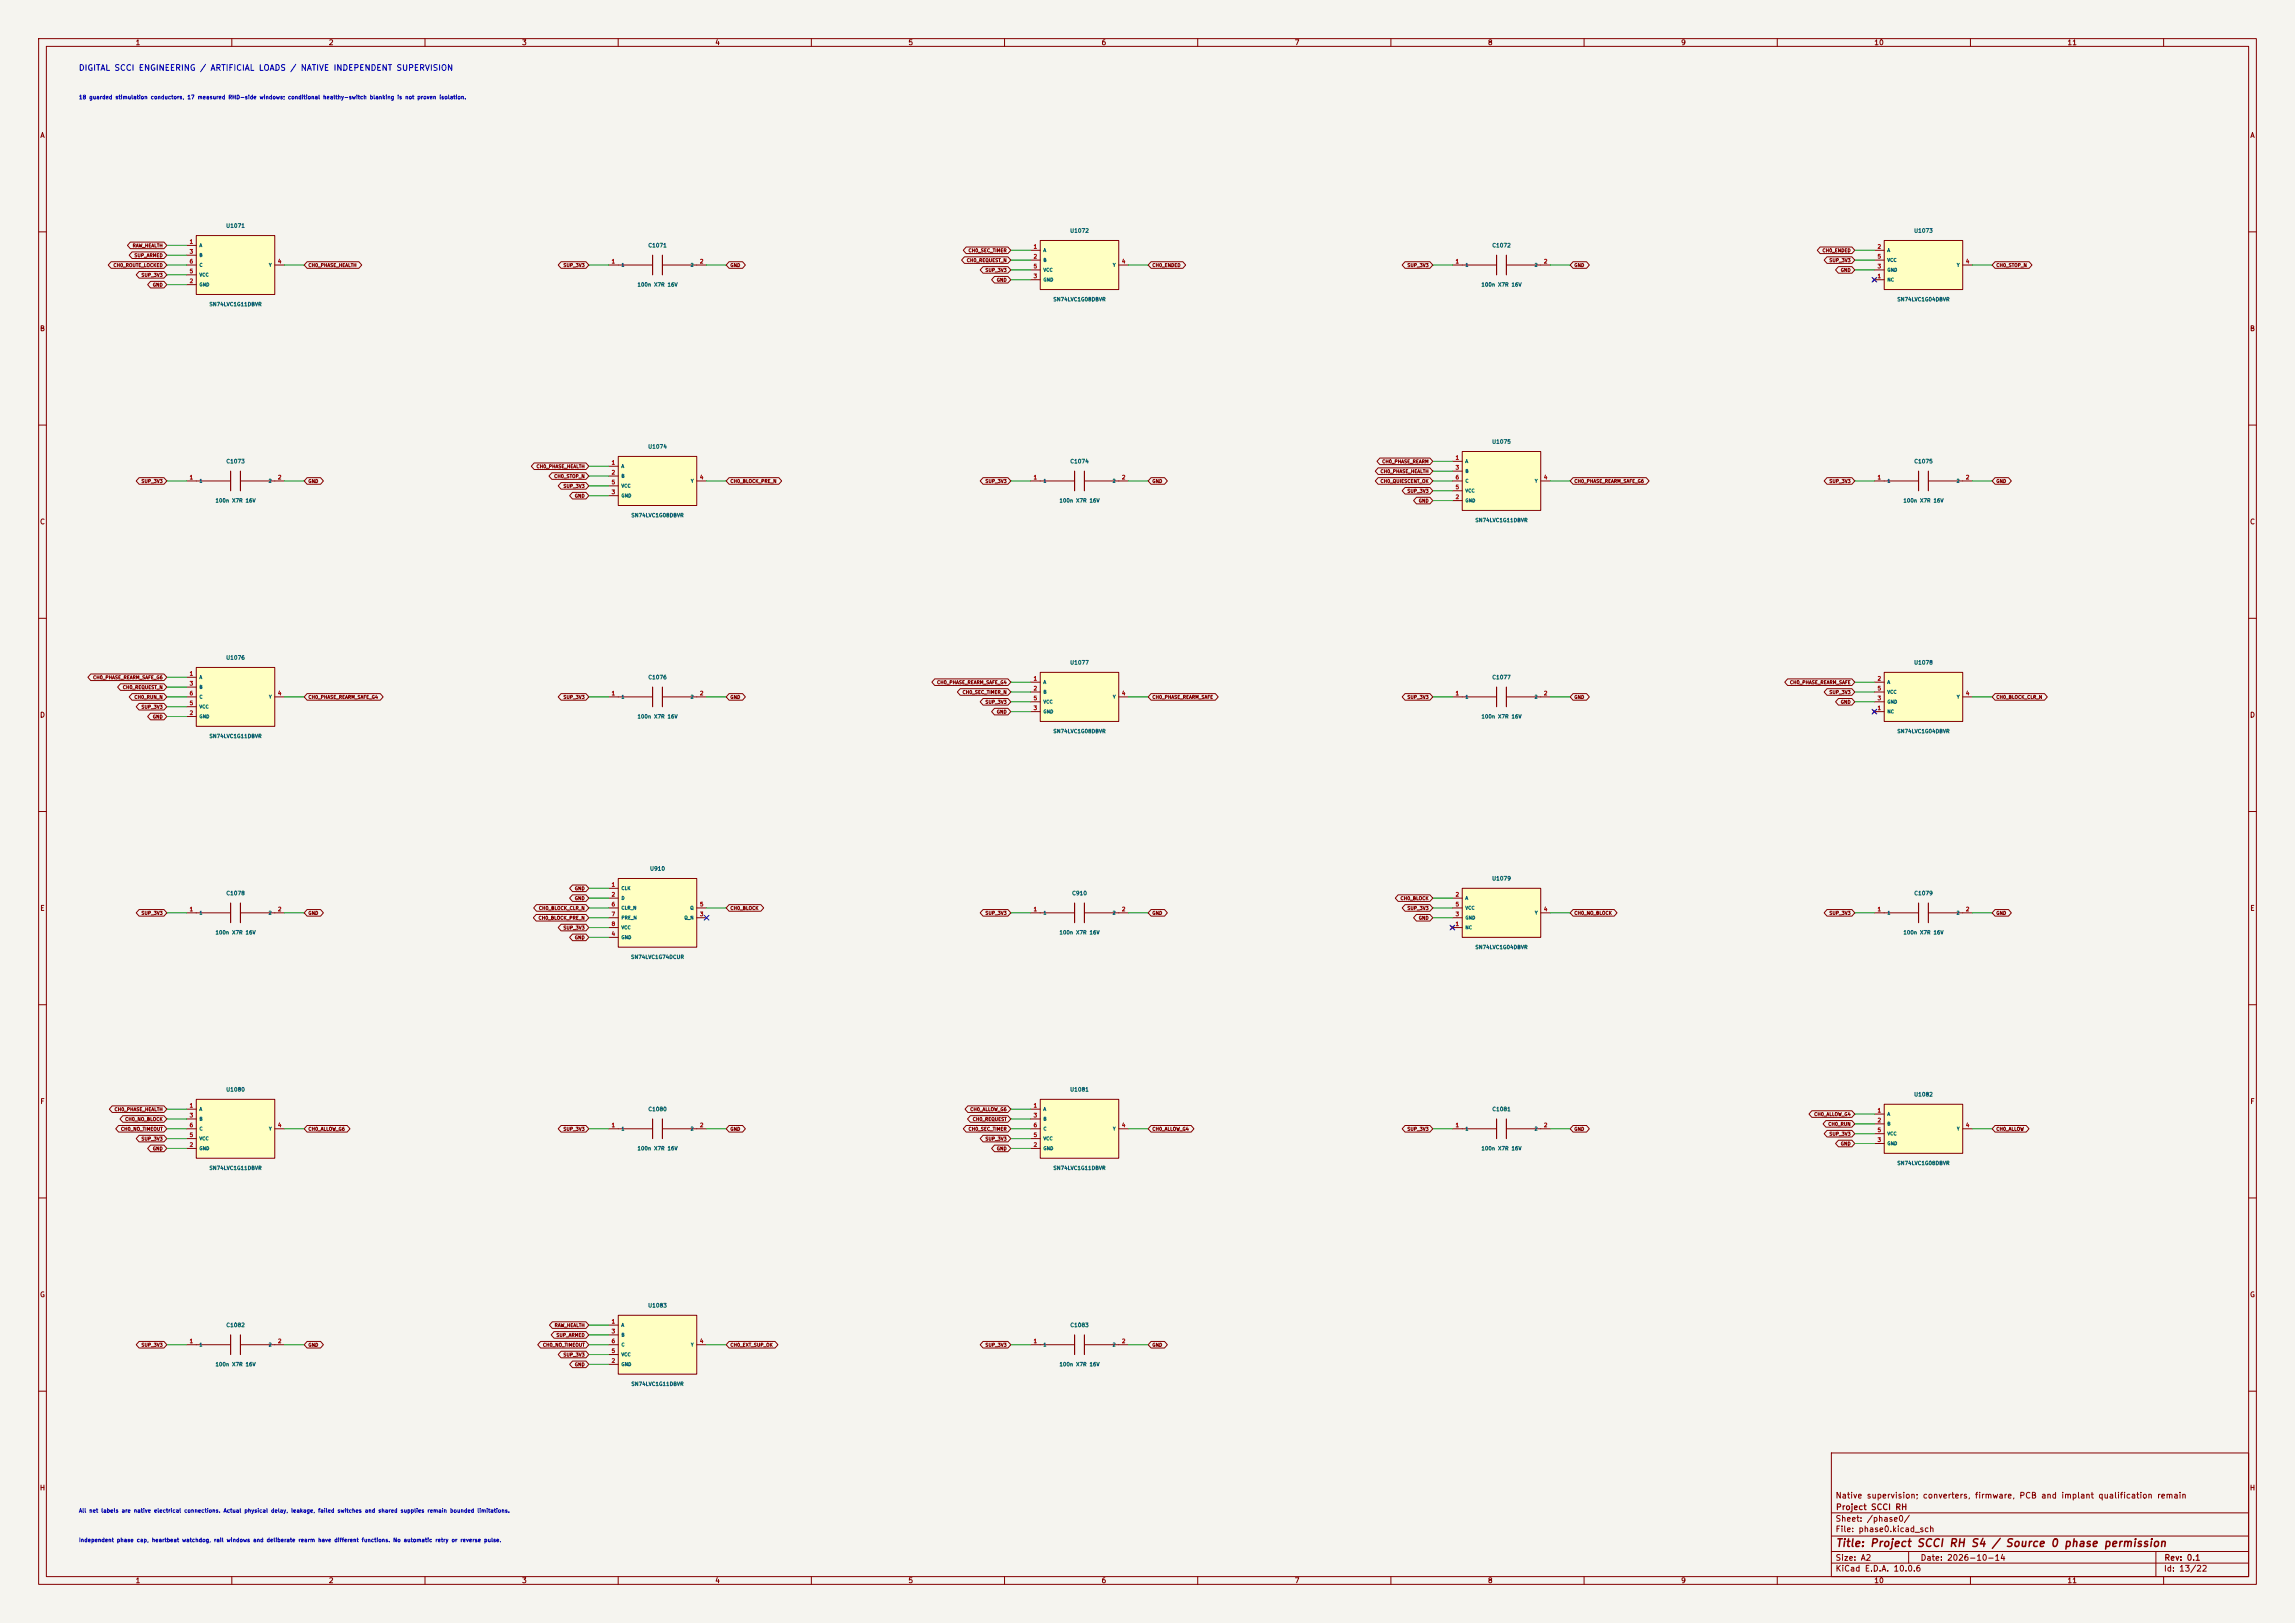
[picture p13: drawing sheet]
<svg xmlns="http://www.w3.org/2000/svg" width="594mm" height="420mm" viewBox="0 0 594 420" stroke-linecap="round" stroke-linejoin="round" font-family="sans-serif">
<defs><g id="words">
<text font-size="2" fill="#840000" x="475" y="400.8">Title: Project SCCI RH S4 / Source 0 phase permission</text>
<text font-size="1.5" fill="#0000c2" x="20.3" y="18.7">DIGITAL SCCI ENGINEERING / ARTIFICIAL LOADS / NATIVE INDEPENDENT SUPERVISION</text>
<g font-size="1.5" fill="#840000">
<text x="475" y="388.1">Native supervision; converters, firmware, PCB and implant qualification remain</text>
<text x="475" y="394.1">Sheet: /phase0/</text>
<text x="475.1" y="391.1">Project SCCI RH</text>
<text x="475" y="396.8">File: phase0.kicad_sch</text>
<text x="475" y="407">KiCad E.D.A. 10.0.6</text>
<text x="475" y="404.2">Size: A2</text>
<text x="497" y="404.2">Date: 2026-10-14</text>
<text x="560" y="407">Id: 13/22</text>
<text x="560.1" y="404.2">Rev: 0.1</text>
</g>
<g font-size="1.3" fill="#840000">
<text x="35" y="12">1</text>
<text x="85" y="12">2</text>
<text x="135" y="12">3</text>
<text x="185" y="12">4</text>
<text x="235" y="12">5</text>
<text x="285" y="12">6</text>
<text x="335" y="12">7</text>
<text x="385" y="12">8</text>
<text x="435" y="12">9</text>
<text x="485" y="12">10</text>
<text x="535" y="12">11</text>
<text x="10.3" y="36">A</text>
<text x="582.3" y="36">A</text>
<text x="10.2" y="86">B</text>
<text x="582.2" y="86">B</text>
<text x="10.2" y="136">C</text>
<text x="582.2" y="136">C</text>
<text x="10.2" y="186">D</text>
<text x="582.2" y="186">D</text>
<text x="10.3" y="236">E</text>
<text x="582.3" y="236">E</text>
<text x="10.3" y="286">F</text>
<text x="582.3" y="286">F</text>
<text x="10.2" y="336">G</text>
<text x="582.2" y="336">G</text>
<text x="10.2" y="386">H</text>
<text x="582.2" y="386">H</text>
<text x="35" y="410">1</text>
<text x="85" y="410">2</text>
<text x="135" y="410">3</text>
<text x="185" y="410">4</text>
<text x="235" y="410">5</text>
<text x="285" y="410">6</text>
<text x="335" y="410">7</text>
<text x="385" y="410">8</text>
<text x="435" y="410">9</text>
<text x="485" y="410">10</text>
<text x="535" y="410">11</text>
</g>
<g font-size="1" fill="#0000c2">
<text x="20.3" y="25.9">18 guarded stimulation conductors, 17 measured RHD-side windows; conditional healthy-switch blanking is not proven isolation.</text>
<text x="20.3" y="391.7">All net labels are native electrical connections. Actual physical delay, leakage, failed switches and shared supplies remain bounded limitations.</text>
<text x="20.3" y="399.3">Independent phase cap, heartbeat watchdog, rail windows and deliberate rearm have different functions. No automatic retry or reverse pulse.</text>
</g>
<g font-size="1" fill="#006464">
<text x="58.4" y="59.2">U1071</text>
<text x="167.7" y="64.3">C1071</text>
<text x="276.9" y="60.4">U1072</text>
<text x="386.1" y="64.3">C1072</text>
<text x="495.3" y="60.4">U1073</text>
<text x="164.9" y="74.4">100n X7R 16V</text>
<text x="383.3" y="74.4">100n X7R 16V</text>
<text x="54.1" y="79.5">SN74LVC1G11DBVR</text>
<text x="272.5" y="78.2">SN74LVC1G08DBVR</text>
<text x="491" y="78.2">SN74LVC1G04DBVR</text>
<text x="167.7" y="116.3">U1074</text>
<text x="386.1" y="115.1">U1075</text>
<text x="58.5" y="120.1">C1073</text>
<text x="276.9" y="120.1">C1074</text>
<text x="495.3" y="120.1">C1075</text>
<text x="55.7" y="130.3">100n X7R 16V</text>
<text x="274.1" y="130.3">100n X7R 16V</text>
<text x="492.5" y="130.3">100n X7R 16V</text>
<text x="163.3" y="134.1">SN74LVC1G08DBVR</text>
<text x="381.7" y="135.3">SN74LVC1G11DBVR</text>
<text x="58.4" y="170.9">U1076</text>
<text x="276.9" y="172.2">U1077</text>
<text x="495.3" y="172.2">U1078</text>
<text x="167.7" y="176">C1076</text>
<text x="386.1" y="176">C1077</text>
<text x="54.1" y="191.2">SN74LVC1G11DBVR</text>
<text x="164.9" y="186.1">100n X7R 16V</text>
<text x="272.5" y="189.9">SN74LVC1G08DBVR</text>
<text x="383.3" y="186.1">100n X7R 16V</text>
<text x="491" y="189.9">SN74LVC1G04DBVR</text>
<text x="168.1" y="225.5">U910</text>
<text x="58.5" y="231.9">C1078</text>
<text x="277.4" y="231.9">C910</text>
<text x="386.1" y="228.1">U1079</text>
<text x="495.3" y="231.9">C1079</text>
<text x="55.7" y="242">100n X7R 16V</text>
<text x="274.1" y="242">100n X7R 16V</text>
<text x="381.7" y="245.8">SN74LVC1G04DBVR</text>
<text x="492.5" y="242">100n X7R 16V</text>
<text x="163.2" y="248.4">SN74LVC1G74DCUR</text>
<text x="58.4" y="282.7">U1080</text>
<text x="167.7" y="287.8">C1080</text>
<text x="276.9" y="282.7">U1081</text>
<text x="386.1" y="287.8">C1081</text>
<text x="495.3" y="284">U1082</text>
<text x="164.9" y="297.9">100n X7R 16V</text>
<text x="383.3" y="297.9">100n X7R 16V</text>
<text x="54.1" y="303">SN74LVC1G11DBVR</text>
<text x="272.5" y="303">SN74LVC1G11DBVR</text>
<text x="491" y="301.7">SN74LVC1G08DBVR</text>
<text x="167.7" y="338.6">U1083</text>
<text x="58.5" y="343.7">C1082</text>
<text x="276.9" y="343.7">C1083</text>
<text x="55.7" y="353.8">100n X7R 16V</text>
<text x="274.1" y="353.8">100n X7R 16V</text>
<text x="163.3" y="358.9">SN74LVC1G11DBVR</text>
</g>
<g font-size="1" fill="#a90000">
<text x="49" y="63.3">1</text>
<text x="49" y="65.9">3</text>
<text x="267.4" y="64.6">1</text>
<text x="485.8" y="64.6">2</text>
<text x="49" y="70.9">5</text>
<text x="49" y="68.4">6</text>
<text x="71.8" y="68.4">4</text>
<text x="158.2" y="68.4">1</text>
<text x="181" y="68.4">2</text>
<text x="267.4" y="67.1">2</text>
<text x="267.4" y="69.7">5</text>
<text x="290.3" y="68.4">4</text>
<text x="376.6" y="68.4">1</text>
<text x="399.5" y="68.4">2</text>
<text x="485.8" y="69.7">3</text>
<text x="485.8" y="67.1">5</text>
<text x="508.7" y="68.4">4</text>
<text x="49" y="73.5">2</text>
<text x="267.4" y="72.2">3</text>
<text x="485.8" y="72.2">1</text>
<text x="376.6" y="119.2">1</text>
<text x="49" y="124.3">1</text>
<text x="71.8" y="124.3">2</text>
<text x="158.2" y="120.5">1</text>
<text x="158.2" y="123">2</text>
<text x="158.2" y="125.5">5</text>
<text x="181" y="124.3">4</text>
<text x="267.4" y="124.3">1</text>
<text x="290.3" y="124.3">2</text>
<text x="376.6" y="121.7">3</text>
<text x="376.6" y="124.3">6</text>
<text x="399.5" y="124.3">4</text>
<text x="485.8" y="124.3">1</text>
<text x="508.7" y="124.3">2</text>
<text x="158.2" y="128.1">3</text>
<text x="376.6" y="129.4">2</text>
<text x="376.6" y="126.8">5</text>
<text x="49" y="175.1">1</text>
<text x="49" y="177.6">3</text>
<text x="267.4" y="176.3">1</text>
<text x="267.4" y="178.9">2</text>
<text x="485.8" y="176.3">2</text>
<text x="485.8" y="178.9">5</text>
<text x="49" y="185.2">2</text>
<text x="49" y="182.7">5</text>
<text x="49" y="180.2">6</text>
<text x="71.8" y="180.2">4</text>
<text x="158.2" y="180.2">1</text>
<text x="181" y="180.2">2</text>
<text x="267.4" y="184">3</text>
<text x="267.4" y="181.4">5</text>
<text x="290.3" y="180.2">4</text>
<text x="376.6" y="180.2">1</text>
<text x="399.5" y="180.2">2</text>
<text x="485.8" y="184">1</text>
<text x="485.8" y="181.4">3</text>
<text x="508.7" y="180.2">4</text>
<text x="158.2" y="229.7">1</text>
<text x="158.2" y="232.2">2</text>
<text x="376.6" y="232.2">2</text>
<text x="49" y="236">1</text>
<text x="71.8" y="236">2</text>
<text x="158.2" y="234.8">6</text>
<text x="158.2" y="237.3">7</text>
<text x="158.2" y="239.8">8</text>
<text x="181" y="237.3">3</text>
<text x="181" y="234.8">5</text>
<text x="267.4" y="236">1</text>
<text x="290.3" y="236">2</text>
<text x="376.6" y="239.8">1</text>
<text x="376.6" y="237.3">3</text>
<text x="376.6" y="234.8">5</text>
<text x="399.5" y="236">4</text>
<text x="485.8" y="236">1</text>
<text x="508.7" y="236">2</text>
<text x="158.2" y="242.4">4</text>
<text x="49" y="286.8">1</text>
<text x="267.4" y="286.8">1</text>
<text x="49" y="289.4">3</text>
<text x="49" y="291.9">6</text>
<text x="71.8" y="291.9">4</text>
<text x="158.2" y="291.9">1</text>
<text x="181" y="291.9">2</text>
<text x="267.4" y="289.4">3</text>
<text x="267.4" y="291.9">6</text>
<text x="290.3" y="291.9">4</text>
<text x="376.6" y="291.9">1</text>
<text x="399.5" y="291.9">2</text>
<text x="485.8" y="288.1">1</text>
<text x="485.8" y="290.6">2</text>
<text x="485.8" y="293.2">5</text>
<text x="508.7" y="291.9">4</text>
<text x="49" y="297">2</text>
<text x="49" y="294.5">5</text>
<text x="267.4" y="297">2</text>
<text x="267.4" y="294.5">5</text>
<text x="485.8" y="295.7">3</text>
<text x="49" y="347.8">1</text>
<text x="71.8" y="347.8">2</text>
<text x="158.2" y="342.7">1</text>
<text x="158.2" y="345.3">3</text>
<text x="158.2" y="347.8">6</text>
<text x="181" y="347.8">4</text>
<text x="267.4" y="347.8">1</text>
<text x="290.3" y="347.8">2</text>
<text x="158.2" y="352.9">2</text>
<text x="158.2" y="350.3">5</text>
</g>
<g font-size=".9" fill="#840000">
<text x="34.2" y="64.2">RAW_HEALTH</text>
<text x="250.6" y="65.5">CH0_SEC_TIMER</text>
<text x="471.6" y="65.5">CH0_ENDED</text>
<text x="29.2" y="69.3">CH0_ROUTE_LOCKED</text>
<text x="34.7" y="66.7">SUP_ARMED</text>
<text x="36.5" y="71.8">SUP_3V3</text>
<text x="79.7" y="69.3">CH0_PHASE_HEALTH</text>
<text x="145.7" y="69.3">SUP_3V3</text>
<text x="188.9" y="69.3">GND</text>
<text x="250.1" y="68">CH0_REQUEST_N</text>
<text x="254.9" y="70.6">SUP_3V3</text>
<text x="298.2" y="69.3">CH0_ENDED</text>
<text x="364.2" y="69.3">SUP_3V3</text>
<text x="407.4" y="69.3">GND</text>
<text x="473.4" y="68">SUP_3V3</text>
<text x="476.3" y="70.6">GND</text>
<text x="516.6" y="69.3">CH0_STOP_N</text>
<text x="39.4" y="74.4">GND</text>
<text x="257.9" y="73.1">GND</text>
<text x="36.5" y="125.2">SUP_3V3</text>
<text x="79.7" y="125.2">GND</text>
<text x="138.8" y="121.4">CH0_PHASE_HEALTH</text>
<text x="143.3" y="123.9">CH0_STOP_N</text>
<text x="188.9" y="125.2">CH0_BLOCK_PRE_N</text>
<text x="254.9" y="125.2">SUP_3V3</text>
<text x="298.2" y="125.2">GND</text>
<text x="357.2" y="122.6">CH0_PHASE_HEALTH</text>
<text x="357.2" y="125.2">CH0_QUIESCENT_OK</text>
<text x="357.6" y="120.1">CH0_PHASE_REARM</text>
<text x="407.4" y="125.2">CH0_PHASE_REARM_SAFE_G6</text>
<text x="473.4" y="125.2">SUP_3V3</text>
<text x="516.6" y="125.2">GND</text>
<text x="145.7" y="126.4">SUP_3V3</text>
<text x="148.7" y="129">GND</text>
<text x="364.2" y="127.7">SUP_3V3</text>
<text x="367.1" y="130.2">GND</text>
<text x="24" y="176">CH0_PHASE_REARM_SAFE_G6</text>
<text x="31.7" y="178.5">CH0_REQUEST_N</text>
<text x="242.4" y="177.2">CH0_PHASE_REARM_SAFE_G4</text>
<text x="249" y="179.8">CH0_SEC_TIMER_N</text>
<text x="463.2" y="177.2">CH0_PHASE_REARM_SAFE</text>
<text x="473.4" y="179.8">SUP_3V3</text>
<text x="34.7" y="181">CH0_RUN_N</text>
<text x="36.5" y="183.6">SUP_3V3</text>
<text x="79.7" y="181">CH0_PHASE_REARM_SAFE_G4</text>
<text x="145.7" y="181">SUP_3V3</text>
<text x="188.9" y="181">GND</text>
<text x="254.9" y="182.3">SUP_3V3</text>
<text x="257.9" y="184.9">GND</text>
<text x="298.2" y="181">CH0_PHASE_REARM_SAFE</text>
<text x="364.2" y="181">SUP_3V3</text>
<text x="407.4" y="181">GND</text>
<text x="476.3" y="182.3">GND</text>
<text x="516.6" y="181">CH0_BLOCK_CLR_N</text>
<text x="39.4" y="186.1">GND</text>
<text x="148.7" y="230.6">GND</text>
<text x="148.7" y="233.1">GND</text>
<text x="362.4" y="233.1">CH0_BLOCK</text>
<text x="36.5" y="236.9">SUP_3V3</text>
<text x="79.7" y="236.9">GND</text>
<text x="139.3" y="238.2">CH0_BLOCK_PRE_N</text>
<text x="139.4" y="235.7">CH0_BLOCK_CLR_N</text>
<text x="188.9" y="235.7">CH0_BLOCK</text>
<text x="254.9" y="236.9">SUP_3V3</text>
<text x="298.2" y="236.9">GND</text>
<text x="364.2" y="235.7">SUP_3V3</text>
<text x="367.1" y="238.2">GND</text>
<text x="407.4" y="236.9">CH0_NO_BLOCK</text>
<text x="473.4" y="236.9">SUP_3V3</text>
<text x="516.6" y="236.9">GND</text>
<text x="145.7" y="240.7">SUP_3V3</text>
<text x="148.7" y="243.3">GND</text>
<text x="29.5" y="287.7">CH0_PHASE_HEALTH</text>
<text x="251" y="287.7">CH0_ALLOW_G6</text>
<text x="31.2" y="292.8">CH0_NO_TIMEOUT</text>
<text x="32.3" y="290.3">CH0_NO_BLOCK</text>
<text x="79.7" y="292.8">CH0_ALLOW_G6</text>
<text x="145.7" y="292.8">SUP_3V3</text>
<text x="188.9" y="292.8">GND</text>
<text x="250.6" y="292.8">CH0_SEC_TIMER</text>
<text x="251.7" y="290.3">CH0_REQUEST</text>
<text x="298.2" y="292.8">CH0_ALLOW_G4</text>
<text x="364.2" y="292.8">SUP_3V3</text>
<text x="407.4" y="292.8">GND</text>
<text x="469.4" y="289">CH0_ALLOW_G4</text>
<text x="473.1" y="291.5">CH0_RUN</text>
<text x="516.6" y="292.8">CH0_ALLOW</text>
<text x="36.5" y="295.3">SUP_3V3</text>
<text x="39.4" y="297.9">GND</text>
<text x="254.9" y="295.3">SUP_3V3</text>
<text x="257.9" y="297.9">GND</text>
<text x="473.4" y="294.1">SUP_3V3</text>
<text x="476.3" y="296.6">GND</text>
<text x="143.4" y="343.6">RAW_HEALTH</text>
<text x="143.9" y="346.1">SUP_ARMED</text>
<text x="36.5" y="348.7">SUP_3V3</text>
<text x="79.7" y="348.7">GND</text>
<text x="140.4" y="348.7">CH0_NO_TIMEOUT</text>
<text x="145.7" y="351.2">SUP_3V3</text>
<text x="148.7" y="353.8">GND</text>
<text x="188.9" y="348.7">CH0_EXT_SUP_OK</text>
<text x="254.9" y="348.7">SUP_3V3</text>
<text x="298.2" y="348.7">GND</text>
</g>
<g font-size=".9" fill="#006464">
<text x="51.5" y="64.1">A</text>
<text x="270" y="65.4">A</text>
<text x="488.4" y="65.4">A</text>
<text x="51.5" y="66.7">B</text>
<text x="51.5" y="71.8">VCC</text>
<text x="51.5" y="69.2">C</text>
<text x="69.5" y="69.2">Y</text>
<text x="160.7" y="69.2">1</text>
<text x="178.6" y="69.2">2</text>
<text x="270" y="68">B</text>
<text x="270" y="70.5">VCC</text>
<text x="287.9" y="69.2">Y</text>
<text x="379.2" y="69.2">1</text>
<text x="397.1" y="69.2">2</text>
<text x="488.4" y="70.5">GND</text>
<text x="488.4" y="68">VCC</text>
<text x="506.4" y="69.2">Y</text>
<text x="51.5" y="74.3">GND</text>
<text x="270" y="73">GND</text>
<text x="488.4" y="73">NC</text>
<text x="51.5" y="125.1">1</text>
<text x="69.4" y="125.1">2</text>
<text x="160.7" y="121.3">A</text>
<text x="160.7" y="123.8">B</text>
<text x="178.7" y="125.1">Y</text>
<text x="270" y="125.1">1</text>
<text x="287.9" y="125.1">2</text>
<text x="379.2" y="120">A</text>
<text x="379.2" y="122.6">B</text>
<text x="379.2" y="125.1">C</text>
<text x="397.2" y="125.1">Y</text>
<text x="488.4" y="125.1">1</text>
<text x="506.3" y="125.1">2</text>
<text x="160.7" y="128.9">GND</text>
<text x="160.7" y="126.4">VCC</text>
<text x="379.2" y="130.2">GND</text>
<text x="379.2" y="127.6">VCC</text>
<text x="51.5" y="175.9">A</text>
<text x="51.5" y="178.4">B</text>
<text x="270" y="177.2">A</text>
<text x="270" y="179.7">B</text>
<text x="488.4" y="177.2">A</text>
<text x="488.4" y="179.7">VCC</text>
<text x="51.5" y="183.5">VCC</text>
<text x="51.5" y="181">C</text>
<text x="69.5" y="181">Y</text>
<text x="160.7" y="181">1</text>
<text x="178.6" y="181">2</text>
<text x="270" y="184.8">GND</text>
<text x="270" y="182.3">VCC</text>
<text x="287.9" y="181">Y</text>
<text x="379.2" y="181">1</text>
<text x="397.1" y="181">2</text>
<text x="488.4" y="184.8">NC</text>
<text x="488.4" y="182.3">GND</text>
<text x="506.4" y="181">Y</text>
<text x="51.5" y="186.1">GND</text>
<text x="160.7" y="230.5">CLK</text>
<text x="160.7" y="233.1">D</text>
<text x="379.2" y="233.1">A</text>
<text x="51.5" y="236.9">1</text>
<text x="69.4" y="236.9">2</text>
<text x="160.7" y="235.6">CLR_N</text>
<text x="160.7" y="238.1">PRE_N</text>
<text x="177" y="238.1">Q_N</text>
<text x="178.6" y="235.6">Q</text>
<text x="270" y="236.9">1</text>
<text x="287.9" y="236.9">2</text>
<text x="379.2" y="238.1">GND</text>
<text x="379.2" y="235.6">VCC</text>
<text x="397.2" y="236.9">Y</text>
<text x="488.4" y="236.9">1</text>
<text x="506.3" y="236.9">2</text>
<text x="160.7" y="243.2">GND</text>
<text x="160.7" y="240.7">VCC</text>
<text x="379.2" y="240.7">NC</text>
<text x="51.5" y="287.7">A</text>
<text x="270" y="287.7">A</text>
<text x="51.5" y="290.2">B</text>
<text x="51.5" y="292.7">C</text>
<text x="69.5" y="292.7">Y</text>
<text x="160.7" y="292.7">1</text>
<text x="178.6" y="292.7">2</text>
<text x="270" y="290.2">B</text>
<text x="270" y="292.7">C</text>
<text x="287.9" y="292.7">Y</text>
<text x="379.2" y="292.7">1</text>
<text x="397.1" y="292.7">2</text>
<text x="488.4" y="288.9">A</text>
<text x="488.4" y="291.5">B</text>
<text x="506.4" y="292.7">Y</text>
<text x="51.5" y="297.8">GND</text>
<text x="51.5" y="295.3">VCC</text>
<text x="270" y="297.8">GND</text>
<text x="270" y="295.3">VCC</text>
<text x="488.4" y="296.6">GND</text>
<text x="488.4" y="294">VCC</text>
<text x="160.7" y="343.5">A</text>
<text x="160.7" y="346.1">B</text>
<text x="51.5" y="348.6">1</text>
<text x="69.4" y="348.6">2</text>
<text x="160.7" y="353.7">GND</text>
<text x="160.7" y="351.2">VCC</text>
<text x="160.7" y="348.6">C</text>
<text x="178.7" y="348.6">Y</text>
<text x="270" y="348.6">1</text>
<text x="287.9" y="348.6">2</text>
</g>
</g></defs>
<path d="M0 0h594v420h-594z" fill="#f5f4ef" stroke="#f5f4ef" stroke-width=".26"/>
<g fill="none" stroke="#840000" stroke-width=".26">
<path d="M10 10h574v400h-574zM12 12h570v396h-570zM60 10v2M110 10v2M160 10v2M210 10v2M260 10v2M310 10v2M360 10v2M410 10v2M460 10v2M510 10v2"/>
<path d="M560 10v2M10 60h2M582 60h2M10 110h2M582 110h2M10 160h2M582 160h2M10 210h2M582 210h2M10 260h2M582 260h2M10 310h2"/>
<path d="M582 310h2M10 360h2M474 376h108v32h-108zM582 360h2M474 397.5h108M474 391.5h108M60 408v2M110 408v2M160 408v2M210 408v2M260 408v2M310 408v2"/>
<path d="M360 408v2M410 408v2M460 408v2M474 404.5h108M474 401.5h108M494 401.5v3M510 408v2M558 401.5v6.5M560 408v2"/>
</g>
<path d="M269.2 62.2h20.4v12.7h-20.4z" fill="#ffffc2"/>
<path d="M266.7 64.8h2.5M266.7 67.3h2.5M266.7 72.4h2.5M266.7 69.9h2.5M269.2 62.2h20.4v12.7h-20.4zM289.6 68.6h2.5M375.9 180.3h11.4M389.9 180.3h11.4" fill="none" stroke="#840000" stroke-width=".26"/>
<path d="M387.3 177.8v5.1M389.9 177.8v5.1" fill="none" stroke="#840000" stroke-width=".3"/>
<path d="M487.7 174h20.3v12.7h-20.3z" fill="#ffffc2"/>
<path d="M485.1 176.5h2.6M485.1 179.1h2.6M487.7 174h20.3v12.7h-20.3zM484.8 183.8l.7 .7M485.1 184.2h2.6M485.1 181.6h2.6M485.5 183.8l-.7 .7M508 180.3h2.5" fill="none" stroke="#840000" stroke-width=".26"/>
<path d="M487.7 285.8h20.3v12.7h-20.3z" fill="#ffffc2"/>
<path d="M157.5 68.6h11.4M171.4 68.6h11.5M485.1 236.2h11.5M499.1 236.2h11.4M375.9 292.1h11.4M389.9 292.1h11.4M485.1 288.3h2.6M485.1 290.8h2.6M485.1 295.9h2.6M485.1 293.4h2.6M487.7 285.8h20.3v12.7h-20.3zM508 292.1h2.5" fill="none" stroke="#840000" stroke-width=".26"/>
<path d="M168.9 66v5.1M171.4 66v5.1M496.6 233.7v5.1M499.1 233.7v5.1M387.3 289.6v5M389.9 289.6v5" fill="none" stroke="#840000" stroke-width=".3"/>
<path d="M50.8 284.5h20.3v15.2h-20.3z" fill="#ffffc2"/>
<path d="M48.3 287h2.5M48.3 297.2h2.5M48.3 289.6h2.5M48.3 292.1h2.5M48.3 294.6h2.5M50.8 284.5h20.3v15.2h-20.3zM71.1 292.1h2.6" fill="none" stroke="#840000" stroke-width=".26"/>
<path d="M487.7 62.2h20.3v12.7h-20.3z" fill="#ffffc2"/>
<path d="M484.8 72l.7 .8M485.1 72.4h2.6M485.1 64.8h2.6M485.1 69.9h2.6M485.1 67.3h2.6M485.5 72l-.7 .8M487.7 62.2h20.3v12.7h-20.3zM508 68.6h2.5M266.7 124.5h11.4M280.7 124.5h11.4M48.3 236.2h11.4M62.2 236.2h11.5" fill="none" stroke="#840000" stroke-width=".26"/>
<path d="M278.1 121.9v5.1M280.7 121.9v5.1M59.7 233.7v5.1M62.2 233.7v5.1" fill="none" stroke="#840000" stroke-width=".3"/>
<path d="M160 340.4h20.3v15.2h-20.3z" fill="#ffffc2"/>
<g fill="none" stroke="#840000" stroke-width=".26">
<path d="M375.9 68.6h11.4M389.9 68.6h11.4M157.5 180.3h11.4M171.4 180.3h11.5M157.5 292.1h11.4M171.4 292.1h11.5M157.5 342.9h2.5M157.5 353.1h2.5M157.5 345.4h2.5M157.5 348h2.5M157.5 350.5h2.5M160 340.4h20.3v15.2h-20.3z"/>
<path d="M180.3 348h2.6"/>
</g>
<path d="M387.3 66v5.1M389.9 66v5.1M168.9 177.8v5.1M171.4 177.8v5.1M168.9 289.6v5M171.4 289.6v5" fill="none" stroke="#840000" stroke-width=".3"/>
<path d="M378.5 116.8h20.3v15.3h-20.3z" fill="#ffffc2"/>
<path d="M375.9 119.4h2.6M378.5 116.8h20.3v15.3h-20.3zM375.9 129.5h2.6M375.9 121.9h2.6M375.9 124.5h2.6M375.9 127h2.6M398.8 124.5h2.5" fill="none" stroke="#840000" stroke-width=".26"/>
<path d="M160 227.3h20.3v17.8h-20.3z" fill="#ffffc2"/>
<path d="M157.5 229.9h2.5M157.5 232.4h2.5M157.5 237.5h2.5M157.5 235h2.5M160 227.3h20.3v17.8h-20.3zM180.3 237.5h2.6M180.3 235h2.6M157.5 242.6h2.5M157.5 240h2.5" fill="none" stroke="#840000" stroke-width=".26"/>
<path d="M50.8 61h20.3v15.2h-20.3z" fill="#ffffc2"/>
<path d="M48.3 63.5h2.5M48.3 73.7h2.5M48.3 66h2.5M48.3 68.6h2.5M48.3 71.1h2.5M50.8 61h20.3v15.2h-20.3zM71.1 68.6h2.6M266.7 348h11.4M280.7 348h11.4" fill="none" stroke="#840000" stroke-width=".26"/>
<path d="M278.1 345.4v5.1M280.7 345.4v5.1" fill="none" stroke="#840000" stroke-width=".3"/>
<path d="M378.5 229.9h20.3v12.7h-20.3z" fill="#ffffc2"/>
<path d="M485.1 124.5h11.5M499.1 124.5h11.4M375.5 239.6l.8 .8M375.9 232.4h2.6M375.9 237.5h2.6M375.9 235h2.6M376.3 239.6l-.8 .8M378.5 229.9h20.3v12.7h-20.3zM398.8 236.2h2.5M375.9 240h2.6" fill="none" stroke="#840000" stroke-width=".26"/>
<path d="M496.6 121.9v5.1M499.1 121.9v5.1" fill="none" stroke="#840000" stroke-width=".3"/>
<path d="M269.2 174h20.4v12.7h-20.4z" fill="#ffffc2"/>
<path d="M266.7 176.5h2.5M266.7 179.1h2.5M269.2 174h20.4v12.7h-20.4zM266.7 184.2h2.5M266.7 181.6h2.5M289.6 180.3h2.5M48.3 348h11.4M62.2 348h11.5" fill="none" stroke="#840000" stroke-width=".26"/>
<path d="M59.7 345.4v5.1M62.2 345.4v5.1" fill="none" stroke="#840000" stroke-width=".3"/>
<path d="M50.8 172.7h20.3v15.3h-20.3z" fill="#ffffc2"/>
<path d="M48.3 124.5h11.4M62.2 124.5h11.5M48.3 175.3h2.5M48.3 177.8h2.5M50.8 172.7h20.3v15.3h-20.3zM48.3 185.4h2.5M48.3 180.3h2.5M48.3 182.9h2.5M71.1 180.3h2.6" fill="none" stroke="#840000" stroke-width=".26"/>
<path d="M59.7 121.9v5.1M62.2 121.9v5.1" fill="none" stroke="#840000" stroke-width=".3"/>
<path d="M160 118.1h20.3v12.7h-20.3z" fill="#ffffc2"/>
<path d="M160 118.1h20.3v12.7h-20.3zM157.5 120.7h2.5M157.5 123.2h2.5M157.5 128.3h2.5M157.5 125.7h2.5M180.3 124.5h2.6M266.7 236.2h11.4M280.7 236.2h11.4" fill="none" stroke="#840000" stroke-width=".26"/>
<path d="M278.1 233.7v5.1M280.7 233.7v5.1" fill="none" stroke="#840000" stroke-width=".3"/>
<path d="M269.2 284.5h20.4v15.2h-20.4z" fill="#ffffc2"/>
<g fill="none" stroke="#840000" stroke-width=".26">
<path d="M28.8 67.7h13.6l.8 .9-.8 .8h-13.6l-.8-.8zM33.7 62.6h8.7l.8 .9-.8 .9h-8.7l-.7-.9zM34.2 65.2h8.2l.8 .8-.8 .9h-8.2l-.8-.9zM36 70.3h6.4l.8 .8-.8 .9h-6.4l-.7-.9zM39 72.8h3.4l.8 .9-.8 .8h-3.4l-.8-.8zM79.5 67.7h13.4l.7 .9-.7 .8h-13.4l-.8-.8zM145.2 67.7h6.5l.7 .9-.7 .8h-6.5l-.7-.8zM188.7 67.7h3.5l.7 .9-.7 .8h-3.5l-.7-.8zM249.6 66.5h11.3l.7 .8-.7 .9h-11.3l-.7-.9zM250.1 63.9h10.8l.7 .9-.7 .8h-10.8l-.8-.8zM254.4 69h6.5l.7 .9-.7 .8h-6.5l-.7-.8zM257.4 71.5h3.5l.7 .9-.7 .8h-3.5l-.8-.8z"/>
<path d="M297.9 67.7h8.2l.8 .9-.8 .8h-8.2l-.7-.8zM363.7 67.7h6.4l.7 .9-.7 .8h-6.4l-.8-.8zM407.1 67.7h3.5l.8 .9-.8 .8h-3.5l-.7-.8zM471.1 63.9h8.2l.8 .9-.8 .8h-8.2l-.7-.8zM472.9 66.5h6.4l.8 .8-.8 .9h-6.4l-.8-.9zM475.8 69h3.5l.8 .9-.8 .8h-3.5l-.7-.8zM516.4 67.7h8.8l.7 .9-.7 .8h-8.8l-.8-.8zM138.3 119.8h13.4l.7 .9-.7 .8h-13.4l-.8-.8zM357.1 118.5h13l.7 .9-.7 .8h-13l-.7-.8zM36 123.6h6.4l.8 .9-.8 .8h-6.4l-.7-.8zM79.5 123.6h3.5l.7 .9-.7 .8h-3.5l-.8-.8zM142.8 122.3h8.9l.7 .9-.7 .8h-8.9l-.7-.8z"/>
<path d="M145.2 124.9h6.5l.7 .8-.7 .9h-6.5l-.7-.9zM148.2 127.4h3.5l.7 .9-.7 .8h-3.5l-.8-.8zM188.7 123.6h12.9l.7 .9-.7 .8h-12.9l-.7-.8zM254.4 123.6h6.5l.7 .9-.7 .8h-6.5l-.7-.8zM297.9 123.6h3.5l.8 .9-.8 .8h-3.5l-.7-.8zM356.7 121.1h13.4l.7 .8-.7 .9h-13.4l-.7-.9zM356.7 123.6h13.4l.7 .9-.7 .8h-13.4l-.7-.8zM363.7 126.1h6.4l.7 .9-.7 .9h-6.4l-.8-.9zM366.6 128.7h3.5l.7 .8-.7 .9h-3.5l-.7-.9zM407.1 123.6h19l.7 .9-.7 .8h-19l-.7-.8zM472.9 123.6h6.4l.8 .9-.8 .8h-6.4l-.8-.8zM516.4 123.6h3.4l.8 .9-.8 .8h-3.4l-.8-.8z"/>
<path d="M23.5 174.4h18.9l.8 .9-.8 .8h-18.9l-.8-.8zM31.2 176.9h11.2l.8 .9-.8 .9h-11.2l-.8-.9zM34.2 179.5h8.2l.8 .8-.8 .9h-8.2l-.8-.9zM79.5 179.5h18.9l.8 .8-.8 .9h-18.9l-.8-.9zM145.2 179.5h6.5l.7 .8-.7 .9h-6.5l-.7-.9zM188.7 179.5h3.5l.7 .8-.7 .9h-3.5l-.7-.9zM241.9 175.7h19l.7 .8-.7 .9h-19l-.7-.9zM248.5 178.2h12.4l.7 .9-.7 .8h-12.4l-.7-.8zM297.9 179.5h16.7l.7 .8-.7 .9h-16.7l-.7-.9zM363.7 179.5h6.4l.7 .8-.7 .9h-6.4l-.8-.9zM407.1 179.5h3.5l.8 .8-.8 .9h-3.5l-.7-.9zM462.7 175.7h16.6l.8 .8-.8 .9h-16.6l-.8-.9z"/>
<path d="M472.9 178.2h6.4l.8 .9-.8 .8h-6.4l-.8-.8zM516.4 179.5h12.8l.7 .8-.7 .9h-12.8l-.8-.9zM36 182h6.4l.8 .9-.8 .8h-6.4l-.7-.8zM39 184.6h3.4l.8 .8-.8 .9h-3.4l-.8-.9zM254.4 180.8h6.5l.7 .8-.7 .9h-6.5l-.7-.9zM257.4 183.3h3.5l.7 .9-.7 .8h-3.5l-.8-.8zM475.8 180.8h3.5l.8 .8-.8 .9h-3.5l-.7-.9zM36 235.4h6.4l.8 .8-.8 .9h-6.4l-.7-.9zM79.5 235.4h3.5l.7 .8-.7 .9h-3.5l-.8-.9zM138.8 236.6h12.9l.7 .9-.7 .8h-12.9l-.8-.8zM138.9 234.1h12.8l.7 .9-.7 .8h-12.8l-.8-.8zM145.2 239.2h6.5l.7 .8-.7 .9h-6.5l-.7-.9z"/>
<path d="M148.2 229h3.5l.7 .9-.7 .8h-3.5l-.8-.8zM148.2 231.6h3.5l.7 .8-.7 .9h-3.5l-.8-.9zM188.7 234.1h8.2l.8 .9-.8 .8h-8.2l-.7-.8zM254.4 235.4h6.5l.7 .8-.7 .9h-6.5l-.7-.9zM297.9 235.4h3.5l.8 .8-.8 .9h-3.5l-.7-.9zM361.9 231.6h8.2l.7 .8-.7 .9h-8.2l-.8-.9zM363.7 234.1h6.4l.7 .9-.7 .8h-6.4l-.8-.8zM366.6 236.6h3.5l.7 .9-.7 .8h-3.5l-.7-.8zM407.1 235.4h10.7l.7 .8-.7 .9h-10.7l-.7-.9zM472.9 235.4h6.4l.8 .8-.8 .9h-6.4l-.8-.9zM516.4 235.4h3.4l.8 .8-.8 .9h-3.4l-.8-.9zM148.2 241.7h3.5l.7 .9-.7 .8h-3.5l-.8-.8z"/>
<path d="M29 286.2h13.4l.8 .8-.8 .9h-13.4l-.7-.9zM30.7 291.2h11.7l.8 .9-.8 .9h-11.7l-.7-.9zM31.8 288.7h10.6l.8 .9-.8 .8h-10.6l-.8-.8zM36 293.8h6.4l.8 .8-.8 .9h-6.4l-.7-.9zM39 296.3h3.4l.8 .9-.8 .8h-3.4l-.8-.8zM79.5 291.2h10.3l.8 .9-.8 .9h-10.3l-.8-.9zM145.2 291.2h6.5l.7 .9-.7 .9h-6.5l-.7-.9zM188.7 291.2h3.5l.7 .9-.7 .9h-3.5l-.7-.9zM250.1 291.2h10.8l.7 .9-.7 .9h-10.8l-.8-.9zM250.5 286.2h10.4l.7 .8-.7 .9h-10.4l-.7-.9zM251.2 288.7h9.7l.7 .9-.7 .8h-9.7l-.8-.8zM254.4 293.8h6.5l.7 .8-.7 .9h-6.5l-.7-.9z"/>
<path d="M257.4 296.3h3.5l.7 .9-.7 .8h-3.5l-.8-.8zM266.7 287h2.5M266.7 297.2h2.5M266.7 289.6h2.5M266.7 292.1h2.5M266.7 294.6h2.5M269.2 284.5h20.4v15.2h-20.4zM289.6 292.1h2.5M297.9 291.2h10.4l.7 .9-.7 .9h-10.4l-.7-.9zM363.7 291.2h6.4l.7 .9-.7 .9h-6.4l-.8-.9zM407.1 291.2h3.5l.8 .9-.8 .9h-3.5l-.7-.9zM469 287.4h10.3l.8 .9-.8 .8h-10.3l-.8-.8z"/>
<path d="M472.6 290h6.7l.8 .8-.8 .9h-6.7l-.7-.9zM472.9 292.5h6.4l.8 .9-.8 .8h-6.4l-.8-.8zM475.8 295.1h3.5l.8 .8-.8 .9h-3.5l-.7-.9zM516.4 291.2h8l.8 .9-.8 .9h-8l-.8-.9zM36 347.1h6.4l.8 .9-.8 .8h-6.4l-.7-.8zM79.5 347.1h3.5l.7 .9-.7 .8h-3.5l-.8-.8zM139.9 347.1h11.8l.7 .9-.7 .8h-11.8l-.7-.8zM143 342h8.7l.7 .9-.7 .9h-8.7l-.8-.9zM143.4 344.6h8.3l.7 .8-.7 .9h-8.3l-.7-.9zM145.2 349.7h6.5l.7 .8-.7 .9h-6.5l-.7-.9zM148.2 352.2h3.5l.7 .9-.7 .8h-3.5l-.8-.8zM188.7 347.1h11.9l.8 .9-.8 .8h-11.9l-.7-.8z"/>
<path d="M254.4 347.1h6.5l.7 .9-.7 .8h-6.5l-.7-.8zM297.9 347.1h3.5l.8 .9-.8 .8h-3.5l-.7-.8z"/>
</g>
<g fill="none" stroke="#009600" stroke-width=".26">
<path d="M43.2 68.6h5.1M43.2 63.5h5.1M43.2 66h5.1M43.2 71.1h5.1M43.2 73.7h5.1M73.7 68.6h5M152.4 68.6h5.1M182.9 68.6h5.1M261.6 64.8h5.1M261.6 67.3h5.1M261.6 69.9h5.1M261.6 72.4h5.1"/>
<path d="M292.1 68.6h5.1M370.8 68.6h5.1M401.3 68.6h5.1M480.1 64.8h5M480.1 67.3h5M480.1 69.9h5M510.5 68.6h5.1M370.8 119.4h5.1M43.2 124.5h5.1M73.7 124.5h5M152.4 120.7h5.1M152.4 123.2h5.1"/>
<path d="M152.4 125.7h5.1M152.4 128.3h5.1M182.9 124.5h5.1M261.6 124.5h5.1M292.1 124.5h5.1M370.8 121.9h5.1M370.8 124.5h5.1M370.8 127h5.1M370.8 129.5h5.1M401.3 124.5h5.1M480.1 124.5h5M510.5 124.5h5.1"/>
<path d="M43.2 177.8h5.1M43.2 175.3h5.1M261.6 176.5h5.1M261.6 179.1h5.1M480.1 176.5h5M480.1 179.1h5M43.2 180.3h5.1M43.2 182.9h5.1M43.2 185.4h5.1M73.7 180.3h5M152.4 180.3h5.1M182.9 180.3h5.1"/>
<path d="M261.6 181.6h5.1M261.6 184.2h5.1M292.1 180.3h5.1M370.8 180.3h5.1M401.3 180.3h5.1M480.1 181.6h5M510.5 180.3h5.1M43.2 236.2h5.1M73.7 236.2h5M152.4 232.4h5.1M152.4 237.5h5.1M152.4 235h5.1"/>
<path d="M152.4 229.9h5.1M182.9 235h5.1M261.6 236.2h5.1M292.1 236.2h5.1M370.8 232.4h5.1M370.8 237.5h5.1M370.8 235h5.1M401.3 236.2h5.1M480.1 236.2h5M510.5 236.2h5.1M152.4 240h5.1M152.4 242.6h5.1"/>
<path d="M43.2 287h5.1M43.2 289.6h5.1M43.2 292.1h5.1M43.2 297.2h5.1M43.2 294.6h5.1M73.7 292.1h5M152.4 292.1h5.1M182.9 292.1h5.1M261.6 287h5.1M261.6 289.6h5.1M261.6 292.1h5.1M261.6 297.2h5.1"/>
<path d="M261.6 294.6h5.1M292.1 292.1h5.1M370.8 292.1h5.1M401.3 292.1h5.1M480.1 295.9h5M480.1 290.8h5M480.1 288.3h5M480.1 293.4h5M510.5 292.1h5.1M43.2 348h5.1M73.7 348h5M152.4 348h5.1"/>
<path d="M152.4 342.9h5.1M152.4 345.4h5.1M152.4 353.1h5.1M152.4 350.5h5.1M182.9 348h5.1M261.6 348h5.1M292.1 348h5.1"/>
</g>
<path d="M484.5 71.8l1.2 1.2M485.7 71.8l-1.2 1.2M484.5 183.5l1.2 1.3M485.7 183.5l-1.2 1.3M182.3 236.9l1.2 1.2M183.5 236.9l-1.2 1.2M375.3 239.4l1.2 1.2M376.5 239.4l-1.2 1.2" fill="none" stroke="#000084" stroke-width=".26"/>
<use href="#words"/>
</svg>
